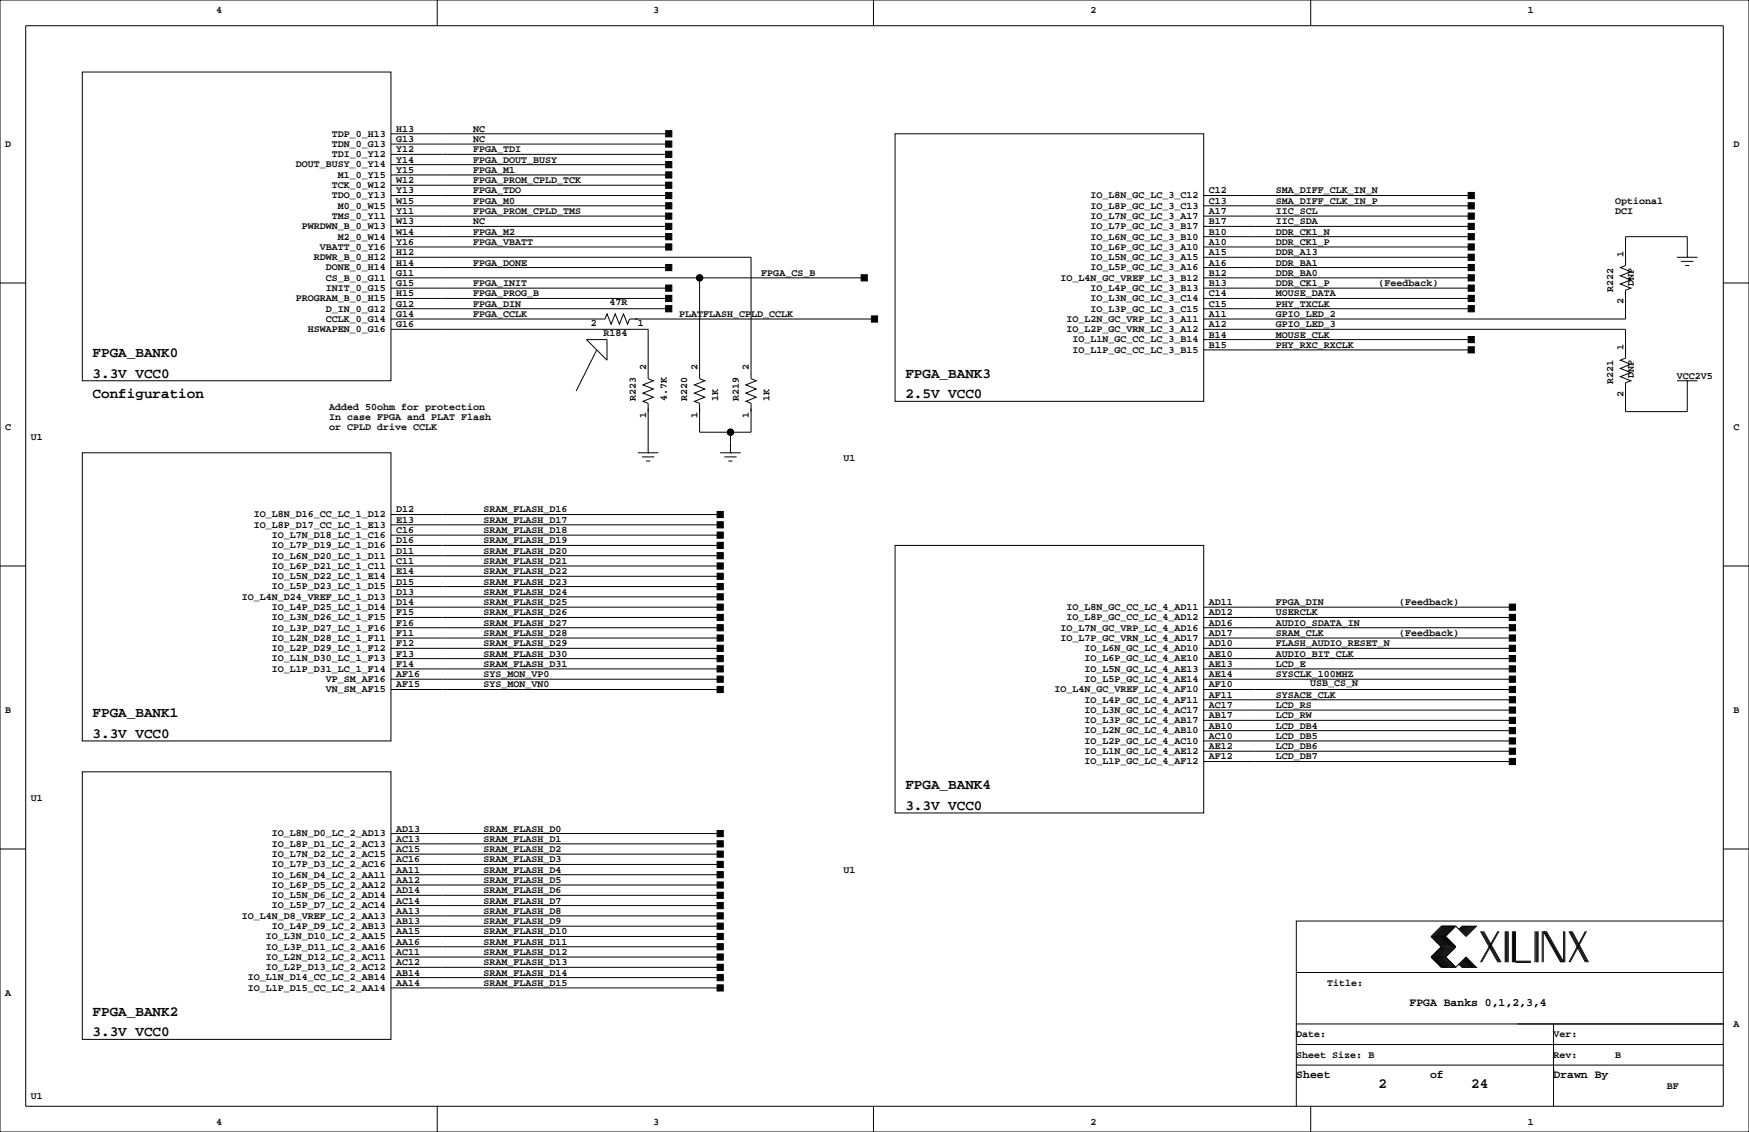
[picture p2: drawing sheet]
<svg xmlns="http://www.w3.org/2000/svg" width="432mm" height="279mm" viewBox="0 0 432 279" stroke-linecap="round" stroke-linejoin="round" font-family="sans-serif">
<defs><g id="words">
<g font-size="3.5">
<text x="22.9" y="88.2">FPGA_BANK0</text>
<text x="22.9" y="93.3">3.3V VCC0</text>
<text x="223.5" y="93.3">FPGA_BANK3</text>
<text x="22.9" y="98.3">Configuration</text>
<text x="223.5" y="98.3">2.5V VCC0</text>
<text x="22.9" y="177.1">FPGA_BANK1</text>
<text x="22.9" y="182.2">3.3V VCC0</text>
<text x="223.5" y="194.9">FPGA_BANK4</text>
<text x="223.5" y="199.9">3.3V VCC0</text>
<text x="22.9" y="250.7">FPGA_BANK2</text>
<text x="22.9" y="255.8">3.3V VCC0</text>
<text x="340.4" y="268.5">2</text>
<text x="363.2" y="268.5">24</text>
</g>
<g font-size="2.8">
<text x="348" y="248.3">FPGA Banks 0,1,2,3,4</text>
<text x="320" y="266.1">Sheet</text>
<text x="353.1" y="266.1">of</text>
<text x="383.5" y="266.1">Drawn By</text>
</g>
<g font-size="2.5">
<text x="53.3" y="3.3">4</text>
<text x="161.3" y="3.3">3</text>
<text x="269.2" y="3.3">2</text>
<text x="377.2" y="3.3">1</text>
<text x="81.9" y="33.7">TDP_0_H13</text>
<text x="97.8" y="35.1">G13</text>
<text x="97.8" y="32.5">H13</text>
<text x="116.8" y="32.5">NC</text>
<text x="116.8" y="35.1">NC</text>
<text x="1.3" y="36.3">D</text>
<text x="73" y="41.3">DOUT_BUSY_0_Y14</text>
<text x="81.9" y="38.8">TDI_0_Y12</text>
<text x="81.9" y="36.3">TDN_0_G13</text>
<text x="97.8" y="40.1">Y14</text>
<text x="97.8" y="37.6">Y12</text>
<text x="116.8" y="40.1">FPGA_DOUT_BUSY</text>
<text x="116.8" y="37.6">FPGA_TDI</text>
<text x="428" y="36.3">D</text>
<text x="81.9" y="46.4">TCK_0_W12</text>
<text x="83.4" y="43.9">M1_0_Y15</text>
<text x="97.8" y="47.8">Y13</text>
<text x="97.8" y="45.2">W12</text>
<text x="97.8" y="42.7">Y15</text>
<text x="116.8" y="42.7">FPGA_M1</text>
<text x="116.8" y="47.8">FPGA_TDO</text>
<text x="116.8" y="45.2">FPGA_PROM_CPLD_TCK</text>
<text x="298.5" y="47.8">C12</text>
<text x="315" y="47.8">SMA_DIFF_CLK_IN_N</text>
<text x="81.9" y="49">TDO_0_Y13</text>
<text x="83.4" y="51.5">M0_0_W15</text>
<text x="97.8" y="52.8">Y11</text>
<text x="97.8" y="50.3">W15</text>
<text x="116.8" y="52.8">FPGA_PROM_CPLD_TMS</text>
<text x="116.8" y="50.3">FPGA_M0</text>
<text x="269.2" y="51.5">IO_L8P_GC_LC_3_C13</text>
<text x="269.2" y="49">IO_L8N_GC_LC_3_C12</text>
<text x="298.5" y="52.8">A17</text>
<text x="298.5" y="50.3">C13</text>
<text x="315" y="50.3">SMA_DIFF_CLK_IN_P</text>
<text x="315" y="52.8">IIC_SCL</text>
<text x="398.8" y="52.8">DCI</text>
<text x="398.8" y="50.3">Optional</text>
<text x="74.5" y="56.6">PWRDWN_B_0_W13</text>
<text x="81.9" y="54">TMS_0_Y11</text>
<text x="83.4" y="59.1">M2_0_W14</text>
<text x="97.8" y="57.9">W14</text>
<text x="97.8" y="55.4">W13</text>
<text x="116.8" y="55.4">NC</text>
<text x="116.8" y="57.9">FPGA_M2</text>
<text x="269.2" y="59.1">IO_L6N_GC_LC_3_B10</text>
<text x="269.2" y="56.6">IO_L7P_GC_LC_3_B17</text>
<text x="269.2" y="54">IO_L7N_GC_LC_3_A17</text>
<text x="298.5" y="57.9">B10</text>
<text x="298.5" y="55.4">B17</text>
<text x="315" y="57.9">DDR_CK1_N</text>
<text x="315" y="55.4">IIC_SDA</text>
<text x="77.5" y="64.2">RDWR_B_0_H12</text>
<text x="79" y="61.7">VBATT_0_Y16</text>
<text x="97.8" y="65.5">H14</text>
<text x="97.8" y="63">H12</text>
<text x="97.8" y="60.5">Y16</text>
<text x="116.8" y="60.5">FPGA_VBATT</text>
<text x="116.8" y="65.5">FPGA_DONE</text>
<text x="269.2" y="64.2">IO_L5N_GC_LC_3_A15</text>
<text x="269.2" y="61.7">IO_L6P_GC_LC_3_A10</text>
<text x="298.5" y="65.5">A16</text>
<text x="298.5" y="63">A15</text>
<text x="298.5" y="60.5">A10</text>
<text x="315" y="65.5">DDR_BA1</text>
<text x="315" y="63">DDR_A13</text>
<text x="315" y="60.5">DDR_CK1_P</text>
<text x="400.8" y="63.5" transform="rotate(-90 400.8 63.5)">1</text>
<text x="80.4" y="71.8">INIT_0_G15</text>
<text x="80.4" y="69.3">CS_B_0_G11</text>
<text x="80.4" y="66.7">DONE_0_H14</text>
<text x="97.8" y="70.6">G15</text>
<text x="97.8" y="68.1">G11</text>
<text x="116.8" y="70.6">FPGA_INIT</text>
<text x="188" y="68.1">FPGA_CS_B</text>
<text x="261.8" y="69.3">IO_L4N_GC_VREF_LC_3_B12</text>
<text x="269.2" y="71.8">IO_L4P_GC_LC_3_B13</text>
<text x="269.2" y="66.7">IO_L5P_GC_LC_3_A16</text>
<text x="298.5" y="70.6">B13</text>
<text x="298.5" y="68.1">B12</text>
<text x="315" y="68.1">DDR_BA0</text>
<text x="315" y="70.6">DDR_CK1_P</text>
<text x="340.4" y="70.6">(Feedback)</text>
<text x="398.3" y="72" transform="rotate(-90 398.3 72)">R222</text>
<text x="403.4" y="70.5" transform="rotate(-90 403.4 70.5)">DNP</text>
<text x="73" y="74.4">PROGRAM_B_0_H15</text>
<text x="80.4" y="76.9">D_IN_0_G12</text>
<text x="97.8" y="75.7">G12</text>
<text x="97.8" y="73.2">H15</text>
<text x="116.8" y="75.7">FPGA_DIN</text>
<text x="116.8" y="73.2">FPGA_PROG_B</text>
<text x="150.5" y="75.3">47R</text>
<text x="269.2" y="76.9">IO_L3P_GC_LC_3_C15</text>
<text x="269.2" y="74.4">IO_L3N_GC_LC_3_C14</text>
<text x="298.5" y="75.7">C15</text>
<text x="298.5" y="73.2">C14</text>
<text x="315" y="73.2">MOUSE_DATA</text>
<text x="315" y="75.7">PHY_TXCLK</text>
<text x="400.8" y="75.1" transform="rotate(-90 400.8 75.1)">2</text>
<text x="76" y="82">HSWAPEN_0_G16</text>
<text x="80.4" y="79.4">CCLK_0_G14</text>
<text x="97.8" y="80.8">G16</text>
<text x="97.8" y="78.2">G14</text>
<text x="116.8" y="78.2">FPGA_CCLK</text>
<text x="145.8" y="80.4">2</text>
<text x="149" y="82.9">R184</text>
<text x="157.5" y="80.4">1</text>
<text x="167.6" y="78.2">PLATFLASH_CPLD_CCLK</text>
<text x="263.3" y="82">IO_L2P_GC_VRN_LC_3_A12</text>
<text x="263.3" y="79.4">IO_L2N_GC_VRP_LC_3_A11</text>
<text x="298.5" y="83.3">B14</text>
<text x="298.5" y="80.8">A12</text>
<text x="298.5" y="78.2">A11</text>
<text x="315" y="83.3">MOUSE_CLK</text>
<text x="315" y="80.8">GPIO_LED_3</text>
<text x="315" y="78.2">GPIO_LED_2</text>
<text x="264.8" y="87.1">IO_L1P_GC_CC_LC_3_B15</text>
<text x="264.8" y="84.5">IO_L1N_GC_CC_LC_3_B14</text>
<text x="298.5" y="85.9">B15</text>
<text x="315" y="85.9">PHY_RXC_RXCLK</text>
<text x="400.8" y="86.4" transform="rotate(-90 400.8 86.4)">1</text>
<text x="159.5" y="91.4" transform="rotate(-90 159.5 91.4)">2</text>
<text x="172.2" y="91.4" transform="rotate(-90 172.2 91.4)">2</text>
<text x="184.9" y="91.4" transform="rotate(-90 184.9 91.4)">2</text>
<text x="398.3" y="94.8" transform="rotate(-90 398.3 94.8)">R221</text>
<text x="403.4" y="93.3" transform="rotate(-90 403.4 93.3)">DNP</text>
<text x="414" y="93.5">VCC2V5</text>
<text x="81.3" y="101.1">Added 50ohm for protection</text>
<text x="157" y="99.1" transform="rotate(-90 157 99.1)">R223</text>
<text x="164.6" y="99.1" transform="rotate(-90 164.6 99.1)">4.7K</text>
<text x="169.7" y="99.1" transform="rotate(-90 169.7 99.1)">R220</text>
<text x="177.3" y="99.1" transform="rotate(-90 177.3 99.1)">1K</text>
<text x="182.4" y="99.1" transform="rotate(-90 182.4 99.1)">R219</text>
<text x="190" y="99.1" transform="rotate(-90 190 99.1)">1K</text>
<text x="400.8" y="98" transform="rotate(-90 400.8 98)">2</text>
<text x="1.3" y="106.2">C</text>
<text x="81.3" y="103.6">In case FPGA and PLAT Flash</text>
<text x="81.3" y="106.2">or CPLD drive CCLK</text>
<text x="159.5" y="103.1" transform="rotate(-90 159.5 103.1)">1</text>
<text x="172.2" y="103.1" transform="rotate(-90 172.2 103.1)">1</text>
<text x="184.9" y="103.1" transform="rotate(-90 184.9 103.1)">1</text>
<text x="428" y="106.2">C</text>
<text x="7.6" y="108.7">U1</text>
<text x="208.3" y="113.8">U1</text>
<text x="62.7" y="130.2">IO_L8P_D17_CC_LC_1_E13</text>
<text x="62.7" y="127.7">IO_L8N_D16_CC_LC_1_D12</text>
<text x="97.8" y="131.6">C16</text>
<text x="97.8" y="129">E13</text>
<text x="97.8" y="126.5">D12</text>
<text x="119.4" y="131.6">SRAM_FLASH_D18</text>
<text x="119.4" y="126.5">SRAM_FLASH_D16</text>
<text x="119.4" y="129">SRAM_FLASH_D17</text>
<text x="67.1" y="137.9">IO_L6N_D20_LC_1_D11</text>
<text x="67.1" y="135.3">IO_L7P_D19_LC_1_D16</text>
<text x="67.1" y="132.8">IO_L7N_D18_LC_1_C16</text>
<text x="97.8" y="136.7">D11</text>
<text x="97.8" y="134.1">D16</text>
<text x="119.4" y="134.1">SRAM_FLASH_D19</text>
<text x="119.4" y="136.7">SRAM_FLASH_D20</text>
<text x="67.1" y="142.9">IO_L5N_D22_LC_1_E14</text>
<text x="67.1" y="140.4">IO_L6P_D21_LC_1_C11</text>
<text x="97.8" y="141.7">E14</text>
<text x="97.8" y="139.2">C11</text>
<text x="119.4" y="139.2">SRAM_FLASH_D21</text>
<text x="119.4" y="141.7">SRAM_FLASH_D22</text>
<text x="59.7" y="148">IO_L4N_D24_VREF_LC_1_D13</text>
<text x="67.1" y="145.5">IO_L5P_D23_LC_1_D15</text>
<text x="97.8" y="149.4">D14</text>
<text x="97.8" y="146.8">D13</text>
<text x="97.8" y="144.3">D15</text>
<text x="119.4" y="144.3">SRAM_FLASH_D23</text>
<text x="119.4" y="146.8">SRAM_FLASH_D24</text>
<text x="119.4" y="149.4">SRAM_FLASH_D25</text>
<text x="298.5" y="149.4">AD11</text>
<text x="315" y="149.4">FPGA_DIN</text>
<text x="345.4" y="149.4">(Feedback)</text>
<text x="67.1" y="155.6">IO_L3P_D27_LC_1_F16</text>
<text x="67.1" y="153.1">IO_L3N_D26_LC_1_F15</text>
<text x="67.1" y="150.6">IO_L4P_D25_LC_1_D14</text>
<text x="97.8" y="154.4">F16</text>
<text x="97.8" y="151.9">F15</text>
<text x="119.4" y="151.9">SRAM_FLASH_D26</text>
<text x="119.4" y="154.4">SRAM_FLASH_D27</text>
<text x="261.8" y="155.6">IO_L7N_GC_VRP_LC_4_AD16</text>
<text x="263.3" y="153.1">IO_L8P_GC_CC_LC_4_AD12</text>
<text x="263.3" y="150.6">IO_L8N_GC_CC_LC_4_AD11</text>
<text x="298.5" y="154.4">AD16</text>
<text x="298.5" y="151.9">AD12</text>
<text x="315" y="151.9">USERCLK</text>
<text x="315" y="154.4">AUDIO_SDATA_IN</text>
<text x="67.1" y="160.7">IO_L2P_D29_LC_1_F12</text>
<text x="67.1" y="158.2">IO_L2N_D28_LC_1_F11</text>
<text x="97.8" y="159.5">F12</text>
<text x="97.8" y="157">F11</text>
<text x="119.4" y="157">SRAM_FLASH_D28</text>
<text x="119.4" y="159.5">SRAM_FLASH_D29</text>
<text x="261.8" y="158.2">IO_L7P_GC_VRN_LC_4_AD17</text>
<text x="267.8" y="160.7">IO_L6N_GC_LC_4_AD10</text>
<text x="298.5" y="159.5">AD10</text>
<text x="298.5" y="157">AD17</text>
<text x="315" y="157">SRAM_CLK</text>
<text x="315" y="159.5">FLASH_AUDIO_RESET_N</text>
<text x="345.4" y="157">(Feedback)</text>
<text x="67.1" y="165.8">IO_L1P_D31_LC_1_F14</text>
<text x="67.1" y="163.3">IO_L1N_D30_LC_1_F13</text>
<text x="97.8" y="167.1">AF16</text>
<text x="97.8" y="164.6">F14</text>
<text x="97.8" y="162.1">F13</text>
<text x="119.4" y="167.1">SYS_MON_VP0</text>
<text x="119.4" y="162.1">SRAM_FLASH_D30</text>
<text x="119.4" y="164.6">SRAM_FLASH_D31</text>
<text x="267.8" y="165.8">IO_L5N_GC_LC_4_AE13</text>
<text x="267.8" y="163.3">IO_L6P_GC_LC_4_AE10</text>
<text x="298.5" y="167.1">AE14</text>
<text x="298.5" y="164.6">AE13</text>
<text x="298.5" y="162.1">AE10</text>
<text x="315" y="167.1">SYSCLK_100MHZ</text>
<text x="315" y="162.1">AUDIO_BIT_CLK</text>
<text x="315" y="164.6">LCD_E</text>
<text x="80.4" y="170.9">VN_SM_AF15</text>
<text x="80.4" y="168.3">VP_SM_AF16</text>
<text x="97.8" y="169.7">AF15</text>
<text x="119.4" y="169.7">SYS_MON_VN0</text>
<text x="260.4" y="170.9">IO_L4N_GC_VREF_LC_4_AF10</text>
<text x="267.8" y="173.4">IO_L4P_GC_LC_4_AF11</text>
<text x="267.8" y="168.3">IO_L5P_GC_LC_4_AE14</text>
<text x="298.5" y="172.2">AF11</text>
<text x="298.5" y="169.7">AF10</text>
<text x="315" y="172.2">SYSACE_CLK</text>
<text x="323.4" y="169.3">USB_CS_N</text>
<text x="1.3" y="176">B</text>
<text x="267.8" y="178.5">IO_L3P_GC_LC_4_AB17</text>
<text x="267.8" y="176">IO_L3N_GC_LC_4_AC17</text>
<text x="298.5" y="179.8">AB10</text>
<text x="298.5" y="177.3">AB17</text>
<text x="298.5" y="174.8">AC17</text>
<text x="315" y="177.3">LCD_RW</text>
<text x="315" y="174.8">LCD_RS</text>
<text x="315" y="179.8">LCD_DB4</text>
<text x="428" y="176">B</text>
<text x="267.8" y="183.6">IO_L2P_GC_LC_4_AC10</text>
<text x="267.8" y="181">IO_L2N_GC_LC_4_AB10</text>
<text x="298.5" y="184.9">AE12</text>
<text x="298.5" y="182.4">AC10</text>
<text x="315" y="182.4">LCD_DB5</text>
<text x="315" y="184.9">LCD_DB6</text>
<text x="267.8" y="188.7">IO_L1P_GC_LC_4_AF12</text>
<text x="267.8" y="186.1">IO_L1N_GC_LC_4_AE12</text>
<text x="298.5" y="187.5">AF12</text>
<text x="315" y="187.5">LCD_DB7</text>
<text x="7.6" y="197.6">U1</text>
<text x="67.1" y="209">IO_L8P_D1_LC_2_AC13</text>
<text x="67.1" y="206.4">IO_L8N_D0_LC_2_AD13</text>
<text x="97.8" y="207.8">AC13</text>
<text x="97.8" y="205.2">AD13</text>
<text x="119.4" y="205.2">SRAM_FLASH_D0</text>
<text x="119.4" y="207.8">SRAM_FLASH_D1</text>
<text x="67.1" y="214.1">IO_L7P_D3_LC_2_AC16</text>
<text x="67.1" y="211.5">IO_L7N_D2_LC_2_AC15</text>
<text x="97.8" y="215.4">AA11</text>
<text x="97.8" y="212.9">AC16</text>
<text x="97.8" y="210.3">AC15</text>
<text x="119.4" y="215.4">SRAM_FLASH_D4</text>
<text x="119.4" y="212.9">SRAM_FLASH_D3</text>
<text x="119.4" y="210.3">SRAM_FLASH_D2</text>
<text x="208.3" y="215.4">U1</text>
<text x="67.1" y="221.7">IO_L5N_D6_LC_2_AD14</text>
<text x="67.1" y="219.1">IO_L6P_D5_LC_2_AA12</text>
<text x="67.1" y="216.6">IO_L6N_D4_LC_2_AA11</text>
<text x="97.8" y="220.5">AD14</text>
<text x="97.8" y="217.9">AA12</text>
<text x="119.4" y="220.5">SRAM_FLASH_D6</text>
<text x="119.4" y="217.9">SRAM_FLASH_D5</text>
<text x="59.7" y="226.8">IO_L4N_D8_VREF_LC_2_AA13</text>
<text x="67.1" y="224.2">IO_L5P_D7_LC_2_AC14</text>
<text x="97.8" y="225.6">AA13</text>
<text x="97.8" y="223">AC14</text>
<text x="119.4" y="225.6">SRAM_FLASH_D8</text>
<text x="119.4" y="223">SRAM_FLASH_D7</text>
<text x="65.6" y="231.8">IO_L3N_D10_LC_2_AA15</text>
<text x="67.1" y="229.3">IO_L4P_D9_LC_2_AB13</text>
<text x="97.8" y="233.2">AA16</text>
<text x="97.8" y="230.6">AA15</text>
<text x="97.8" y="228.1">AB13</text>
<text x="119.4" y="233.2">SRAM_FLASH_D11</text>
<text x="119.4" y="230.6">SRAM_FLASH_D10</text>
<text x="119.4" y="228.1">SRAM_FLASH_D9</text>
<text x="65.6" y="239.5">IO_L2P_D13_LC_2_AC12</text>
<text x="65.6" y="236.9">IO_L2N_D12_LC_2_AC11</text>
<text x="65.6" y="234.4">IO_L3P_D11_LC_2_AA16</text>
<text x="97.8" y="238.3">AC12</text>
<text x="97.8" y="235.7">AC11</text>
<text x="119.4" y="238.3">SRAM_FLASH_D13</text>
<text x="119.4" y="235.7">SRAM_FLASH_D12</text>
<text x="1.3" y="245.9">A</text>
<text x="61.2" y="244.5">IO_L1P_D15_CC_LC_2_AA14</text>
<text x="61.2" y="242">IO_L1N_D14_CC_LC_2_AB14</text>
<text x="97.8" y="243.3">AA14</text>
<text x="97.8" y="240.8">AB14</text>
<text x="119.4" y="243.3">SRAM_FLASH_D15</text>
<text x="119.4" y="240.8">SRAM_FLASH_D14</text>
<text x="327.7" y="243.3">Title:</text>
<text x="320" y="256">Date:</text>
<text x="383.5" y="256">Ver:</text>
<text x="428" y="253.5">A</text>
<text x="320" y="261.1">Sheet Size: B</text>
<text x="383.5" y="261.1">Rev:</text>
<text x="398.8" y="261.1">B</text>
<text x="411.5" y="268.7">BF</text>
<text x="7.6" y="271.3">U1</text>
<text x="53.3" y="277.6">4</text>
<text x="161.3" y="277.6">3</text>
<text x="269.2" y="277.6">2</text>
<text x="377.2" y="277.6">1</text>
</g>
</g></defs>
<g fill="none" stroke="#000" stroke-width=".25">
<path d="M0 0h431.8v279.4h-431.8zM6.3 6.4h419.1v266.6h-419.1zM20.3 17.8h76.2v76.2h-76.2zM107.9 0v6.4M215.6 0v6.4M323.6 0v6.4M96.5 35.6h68.6M96.5 38.1h68.6M96.5 33h68.6M221 33h76.2v66.1h-76.2zM96.5 55.9h68.6M96.5 53.3h68.6"/>
<path d="M96.5 58.4h68.6M96.5 50.8h68.6M96.5 48.3h68.6M96.5 45.7h68.6M96.5 43.2h68.6M96.5 40.6h68.6M297.2 55.9h66M297.2 53.3h66M297.2 58.4h66M297.2 50.8h66M297.2 48.3h66M0 69.8h6.3"/>
<path d="M96.5 76.2h68.6M96.5 61h68.6M96.5 63.5h88.9v30l1.3 .5M96.5 71.1h68.6M96.5 73.7h68.6M96.5 66h68.6M96.5 68.6h116.9M149.9 77.5h.1M149.9 77.5l1 2.5 1-2.5 1 2.5 1-2.5 1 2.5 .5-1.3h60.5M149.9 77.5l-.5 1.2h-52.9M172.7 68.6v24.9l1.3 .5M297.2 76.2h66"/>
<path d="M297.2 61h66M297.2 63.5h66M297.2 71.1h66M297.2 73.7h66M297.2 66h66M297.2 68.6h66M402.6 71.1h.1M402.6 71.1l-1.3 .5v7.1h-104.1M414 63.5h5.1M415 64.5h3.1M416.1 65.5h1M416.6 63.5h.1"/>
<path d="M416.6 63.5v-5.1h-15.3v7.1l-1.3 .5 2.6 1.1-2.6 1 2.6 1-2.6 1 2.6 1M425.4 69.8h6.4M96.5 81.3h63.5v12.2l1.3 .5M144.8 83.8h5.1v5.1zM147.3 86.4l-5.1 10.1M161.3 94h.1M161.3 94l-2.6 1 2.6 1-2.6 1 2.6 1-2.6 1.1 1.3 .5v12.2M174 94h.1M174 94l-2.6 1 2.6 1-2.6 1 2.6 1-2.6 1.1 1.3 .5v7.1h12.7v-7.1l-1.3-.5 2.6-1.1-2.6-1 2.6-1-2.6-1 2.6-1M186.7 94h.1M297.2 81.3h104.1v7.1l-1.3 .5 2.6 1-2.6 1 2.6 1-2.6 1.1 2.6 1M297.2 86.4h66"/>
<path d="M297.2 83.8h66M402.6 94h.1M402.6 94l-1.3 .5v7.1h15.3v-7.6M414 94h5.1M416.6 94h.1M20.3 111.8h76.2v71.1h-76.2zM157.5 111.8h5.1M158.5 112.8h3M159.5 113.8h1M160 111.8h.1M177.8 111.8h5.1M178.8 112.8h3.1"/>
<path d="M179.8 113.8h1M180.3 111.8h.1M180.3 106.7v5.1M0 139.7h6.3M96.5 139.7h81.3M96.5 129.5h81.3M96.5 127h81.3M96.5 137.2h81.3M96.5 134.6h81.3M96.5 132.1h81.3M221 134.6h76.2v66.1h-76.2zM425.4 139.7h6.4"/>
<path d="M96.5 149.9h81.3M96.5 154.9h81.3M96.5 157.5h81.3M96.5 152.4h81.3M96.5 147.3h81.3M96.5 144.8h81.3M96.5 142.2h81.3M297.2 149.9h76.2M297.2 154.9h76.2M297.2 157.5h76.2M297.2 152.4h76.2M96.5 160h81.3"/>
<path d="M96.5 165.1h81.3M96.5 170.2h81.3M96.5 162.6h81.3M96.5 167.6h81.3M297.2 160h76.2M297.2 165.1h76.2M297.2 170.2h76.2M297.2 162.6h76.2M297.2 175.3h76.2M297.2 177.8h76.2M297.2 172.7h76.2M297.2 167.6h76.2"/>
<path d="M20.3 190.5h76.2v66h-76.2zM297.2 180.3h76.2M297.2 185.4h76.2M297.2 188h76.2M297.2 182.9h76.2M0 209.5h6.3M96.5 218.4h81.3M96.5 208.3h81.3M96.5 210.8h81.3M96.5 213.4h81.3M96.5 215.9h81.3M96.5 205.7h81.3"/>
<path d="M425.4 209.5h6.4M96.5 221h81.3M96.5 223.5h81.3M96.5 226.1h81.3M96.5 228.6h81.3M96.5 231.1h81.3M96.5 236.2h81.3M96.5 238.8h81.3M96.5 233.7h81.3M353.3 231.1h3.6M353.3 236.2h3.6M353.3 236.2l2.6 2.6h3.5"/>
<path d="M353.3 231.1l2.6 2.6-2.6 2.5M356.1 228.6l-2.5 2.5 2.5 2.6-2.5 2.5 2.5 2.6M356.4 228.6l-2.6 2.5 2.6 2.6-2.6 2.5 2.6 2.6M356.6 228.6l-2.5 2.5 2.5 2.6-2.5 2.5 2.5 2.6M356.9 228.6l-2.6 2.5 2.6 2.6-2.6 2.5 2.6 2.6M356.9 231.1l2.5 2.6-2.5 2.5M356.9 236.2l2.5 2.6M357.1 228.6l-2.5 2.5 2.5 2.6-2.5 2.5 2.5 2.6M357.4 228.6l-2.6 2.5 2.6 2.6-2.6 2.5 2.6 2.6M357.6 228.6l-2.5 2.5 2.5 2.6-2.5 2.5 2.5 2.6M357.9 228.6l-2.6 2.5 2.6 2.6-2.6 2.5 2.6 2.6M358.1 228.6l-2.5 2.5 2.5 2.6-2.5 2.5 2.5 2.6"/>
<path d="M358.4 228.6l-2.5 2.5 2.5 2.6-2.5 2.5 2.5 2.6M358.6 228.6l-2.5 2.5 2.5 2.6-2.5 2.5 2.5 2.6M358.9 228.6l-2.5 2.5 2.5 2.6-2.5 2.5 2.5 2.6M359.2 228.6l-2.6 2.5 2.6 2.6-2.6 2.5 2.6 2.6M359.4 228.6l2.5 2.5 2.6-2.5h-3.6l-.7 .8M359.4 228.6h-3.5l-2.6 2.5M359.4 228.6l-2.5 2.5M360.2 238l.7 .8h3.6l-2.6-2.6-2.5 2.6M360.4 237.7l1 1.1M360.4 238l.8 .8M360.7 237.5l1.2 1.3M360.7 237.7l1 1.1"/>
<path d="M360.9 237.2l1.6 1.6M360.9 237.5l1.3 1.3M361.2 237l1.8 1.8M361.2 237.2l1.5 1.6M361.2 228.6l-.8 .8M361.4 236.7l2.1 2.1M361.4 237l1.8 1.8M361.4 228.6l-1 1M361.7 236.5l2.3 2.3M361.7 236.7l2 2.1M361.7 228.6l-1 1M361.9 236.5l2.3 2.3"/>
<path d="M361.9 228.6l-1.2 1.3M362.2 228.6l-1.3 1.3M362.5 228.6l-1.6 1.5M362.7 228.6l-1.5 1.5M363 228.6l-1.8 1.8M363.2 228.6l-1.8 1.8M363.5 228.6l-2.1 2M363.7 228.6l-2 2M364 228.6l-2.3 2.3M364.2 228.6l-2.3 2.3M365.5 229.9l4.3 7.6M365.8 229.9l4.3 7.6"/>
<path d="M366 229.9l4.3 7.6M366.3 229.9l4.3 7.6M369.8 229.9l-4.3 7.6M370.1 229.9l-4.3 7.6M371.6 229.9v7.6M371.9 229.9v7.6M372.1 229.9v7.6M372.4 229.9v7.6M373.4 229.9v7.6M373.6 229.9v7.6M373.9 229.9v7.6M374.1 229.9v7.6h3.9"/>
<path d="M374.1 237.2h3.9M379 229.9v7.6M379.2 229.9v7.6M379.5 229.9v7.6M379.7 229.9v7.6M380.7 229.9v7.6M381 237.5v-7.6l4.3 7.6M381.3 229.9l4.3 7.6M381.5 229.9l4.3 7.6M381.8 229.9l4.3 7.6v-7.6M386.3 229.9v7.6M387.3 229.9l4.1 7.6"/>
<path d="M387.6 229.9l4.1 7.6M387.9 229.9l4 7.6M388.1 229.9l4.1 7.6M391.4 229.9l-4.1 7.6M391.7 229.9l-4.1 7.6M425.4 227.3h-105.4v35.6M96.5 241.3h81.3M96.5 243.8h81.3M320 257.8h105.4M320 252.7h105.4M320 240h105.4M383.5 252.7v20.3"/>
<path d="M107.9 273v6.4M215.6 273v6.4M320 262.9v10.1M320 262.9h105.4M323.6 273v6.4M383.5 264.2h.1"/>
<circle cx="172.7" cy="68.6" r=".76"/>
<circle cx="180.3" cy="106.7" r=".76"/>
</g>
<g fill="#000" stroke="#000" stroke-width=".25">
<path d="M164.3 34.8h1.6v1.5h-1.6z" fill-rule="evenodd"/>
<path d="M164.3 37.3h1.6v1.6h-1.6z" fill-rule="evenodd"/>
<path d="M164.3 32.3h1.6v1.5h-1.6z" fill-rule="evenodd"/>
<path d="M164.3 45h1.6v1.5h-1.6z" fill-rule="evenodd"/>
<path d="M164.3 47.5h1.6v1.5h-1.6z" fill-rule="evenodd"/>
<path d="M164.3 42.4h1.6v1.5h-1.6z" fill-rule="evenodd"/>
<path d="M164.3 39.9h1.6v1.5h-1.6z" fill-rule="evenodd"/>
<path d="M164.3 50h1.6v1.6h-1.6z" fill-rule="evenodd"/>
<path d="M164.3 57.7h1.6v1.5h-1.6z" fill-rule="evenodd"/>
<path d="M164.3 52.6h1.6v1.5h-1.6z" fill-rule="evenodd"/>
<path d="M164.3 55.1h1.6v1.5h-1.6z" fill-rule="evenodd"/>
<path d="M362.5 55.1h1.5v1.5h-1.5z" fill-rule="evenodd"/>
<path d="M362.5 52.6h1.5v1.5h-1.5z" fill-rule="evenodd"/>
<path d="M362.5 57.7h1.5v1.5h-1.5z" fill-rule="evenodd"/>
<path d="M362.5 50h1.5v1.6h-1.5z" fill-rule="evenodd"/>
<path d="M362.5 47.5h1.5v1.5h-1.5z" fill-rule="evenodd"/>
<path d="M164.3 70.4h1.6v1.5h-1.6z" fill-rule="evenodd"/>
<path d="M164.3 72.9h1.6v1.5h-1.6z" fill-rule="evenodd"/>
<path d="M164.3 65.3h1.6v1.5h-1.6z" fill-rule="evenodd"/>
<path d="M164.3 60.2h1.6v1.5h-1.6z" fill-rule="evenodd"/>
<path d="M164.3 75.4h1.6v1.6h-1.6z" fill-rule="evenodd"/>
<path d="M212.6 67.8h1.5v1.5h-1.5z" fill-rule="evenodd"/>
<path d="M215.1 78h1.6v1.5h-1.6z" fill-rule="evenodd"/>
<path d="M362.5 75.4h1.5v1.6h-1.5z" fill-rule="evenodd"/>
<path d="M362.5 60.2h1.5v1.5h-1.5z" fill-rule="evenodd"/>
<path d="M362.5 70.4h1.5v1.5h-1.5z" fill-rule="evenodd"/>
<path d="M362.5 67.8h1.5v1.5h-1.5z" fill-rule="evenodd"/>
<path d="M362.5 72.9h1.5v1.5h-1.5z" fill-rule="evenodd"/>
<path d="M362.5 62.7h1.5v1.6h-1.5z" fill-rule="evenodd"/>
<path d="M362.5 65.3h1.5v1.5h-1.5z" fill-rule="evenodd"/>
<path d="M362.5 85.6h1.5v1.5h-1.5z" fill-rule="evenodd"/>
<path d="M362.5 83.1h1.5v1.5h-1.5z" fill-rule="evenodd"/>
<path d="M177 128.8h1.6v1.5h-1.6z" fill-rule="evenodd"/>
<path d="M177 126.2h1.6v1.6h-1.6z" fill-rule="evenodd"/>
<path d="M177 136.4h1.6v1.5h-1.6z" fill-rule="evenodd"/>
<path d="M177 133.9h1.6v1.5h-1.6z" fill-rule="evenodd"/>
<path d="M177 131.3h1.6v1.5h-1.6z" fill-rule="evenodd"/>
<path d="M177 156.7h1.6v1.5h-1.6z" fill-rule="evenodd"/>
<path d="M177 154.2h1.6v1.5h-1.6z" fill-rule="evenodd"/>
<path d="M177 151.6h1.6v1.6h-1.6z" fill-rule="evenodd"/>
<path d="M177 149.1h1.6v1.5h-1.6z" fill-rule="evenodd"/>
<path d="M177 146.6h1.6v1.5h-1.6z" fill-rule="evenodd"/>
<path d="M177 144h1.6v1.5h-1.6z" fill-rule="evenodd"/>
<path d="M177 141.5h1.6v1.5h-1.6z" fill-rule="evenodd"/>
<path d="M177 138.9h1.6v1.6h-1.6z" fill-rule="evenodd"/>
<path d="M372.6 149.1h1.5v1.5h-1.5z" fill-rule="evenodd"/>
<path d="M372.6 154.2h1.5v1.5h-1.5z" fill-rule="evenodd"/>
<path d="M372.6 151.6h1.5v1.6h-1.5z" fill-rule="evenodd"/>
<path d="M372.6 156.7h1.5v1.5h-1.5z" fill-rule="evenodd"/>
<path d="M177 164.3h1.6v1.6h-1.6z" fill-rule="evenodd"/>
<path d="M177 161.8h1.6v1.5h-1.6z" fill-rule="evenodd"/>
<path d="M177 159.3h1.6v1.5h-1.6z" fill-rule="evenodd"/>
<path d="M177 169.4h1.6v1.5h-1.6z" fill-rule="evenodd"/>
<path d="M177 166.9h1.6v1.5h-1.6z" fill-rule="evenodd"/>
<path d="M372.6 159.3h1.5v1.5h-1.5z" fill-rule="evenodd"/>
<path d="M372.6 164.3h1.5v1.6h-1.5z" fill-rule="evenodd"/>
<path d="M372.6 169.4h1.5v1.5h-1.5z" fill-rule="evenodd"/>
<path d="M372.6 161.8h1.5v1.5h-1.5z" fill-rule="evenodd"/>
<path d="M372.6 174.5h1.5v1.5h-1.5z" fill-rule="evenodd"/>
<path d="M372.6 177h1.5v1.6h-1.5z" fill-rule="evenodd"/>
<path d="M372.6 172h1.5v1.5h-1.5z" fill-rule="evenodd"/>
<path d="M372.6 166.9h1.5v1.5h-1.5z" fill-rule="evenodd"/>
<path d="M372.6 179.6h1.5v1.5h-1.5z" fill-rule="evenodd"/>
<path d="M372.6 184.7h1.5v1.5h-1.5z" fill-rule="evenodd"/>
<path d="M372.6 187.2h1.5v1.5h-1.5z" fill-rule="evenodd"/>
<path d="M372.6 182.1h1.5v1.5h-1.5z" fill-rule="evenodd"/>
<path d="M177 217.7h1.6v1.5h-1.6z" fill-rule="evenodd"/>
<path d="M177 207.5h1.6v1.5h-1.6z" fill-rule="evenodd"/>
<path d="M177 210.1h1.6v1.5h-1.6z" fill-rule="evenodd"/>
<path d="M177 212.6h1.6v1.5h-1.6z" fill-rule="evenodd"/>
<path d="M177 215.1h1.6v1.6h-1.6z" fill-rule="evenodd"/>
<path d="M177 205h1.6v1.5h-1.6z" fill-rule="evenodd"/>
<path d="M177 220.2h1.6v1.5h-1.6z" fill-rule="evenodd"/>
<path d="M177 222.8h1.6v1.5h-1.6z" fill-rule="evenodd"/>
<path d="M177 225.3h1.6v1.5h-1.6z" fill-rule="evenodd"/>
<path d="M177 227.8h1.6v1.6h-1.6z" fill-rule="evenodd"/>
<path d="M177 230.4h1.6v1.5h-1.6z" fill-rule="evenodd"/>
<path d="M177 235.5h1.6v1.5h-1.6z" fill-rule="evenodd"/>
<path d="M177 238h1.6v1.5h-1.6z" fill-rule="evenodd"/>
<path d="M177 232.9h1.6v1.5h-1.6z" fill-rule="evenodd"/>
<path d="M177 240.5h1.6v1.6h-1.6z" fill-rule="evenodd"/>
<path d="M177 243.1h1.6v1.5h-1.6z" fill-rule="evenodd"/>
<circle cx="172.7" cy="68.6" r=".76"/>
<circle cx="180.3" cy="106.7" r=".76"/>
</g>
<use href="#words"/>
</svg>
